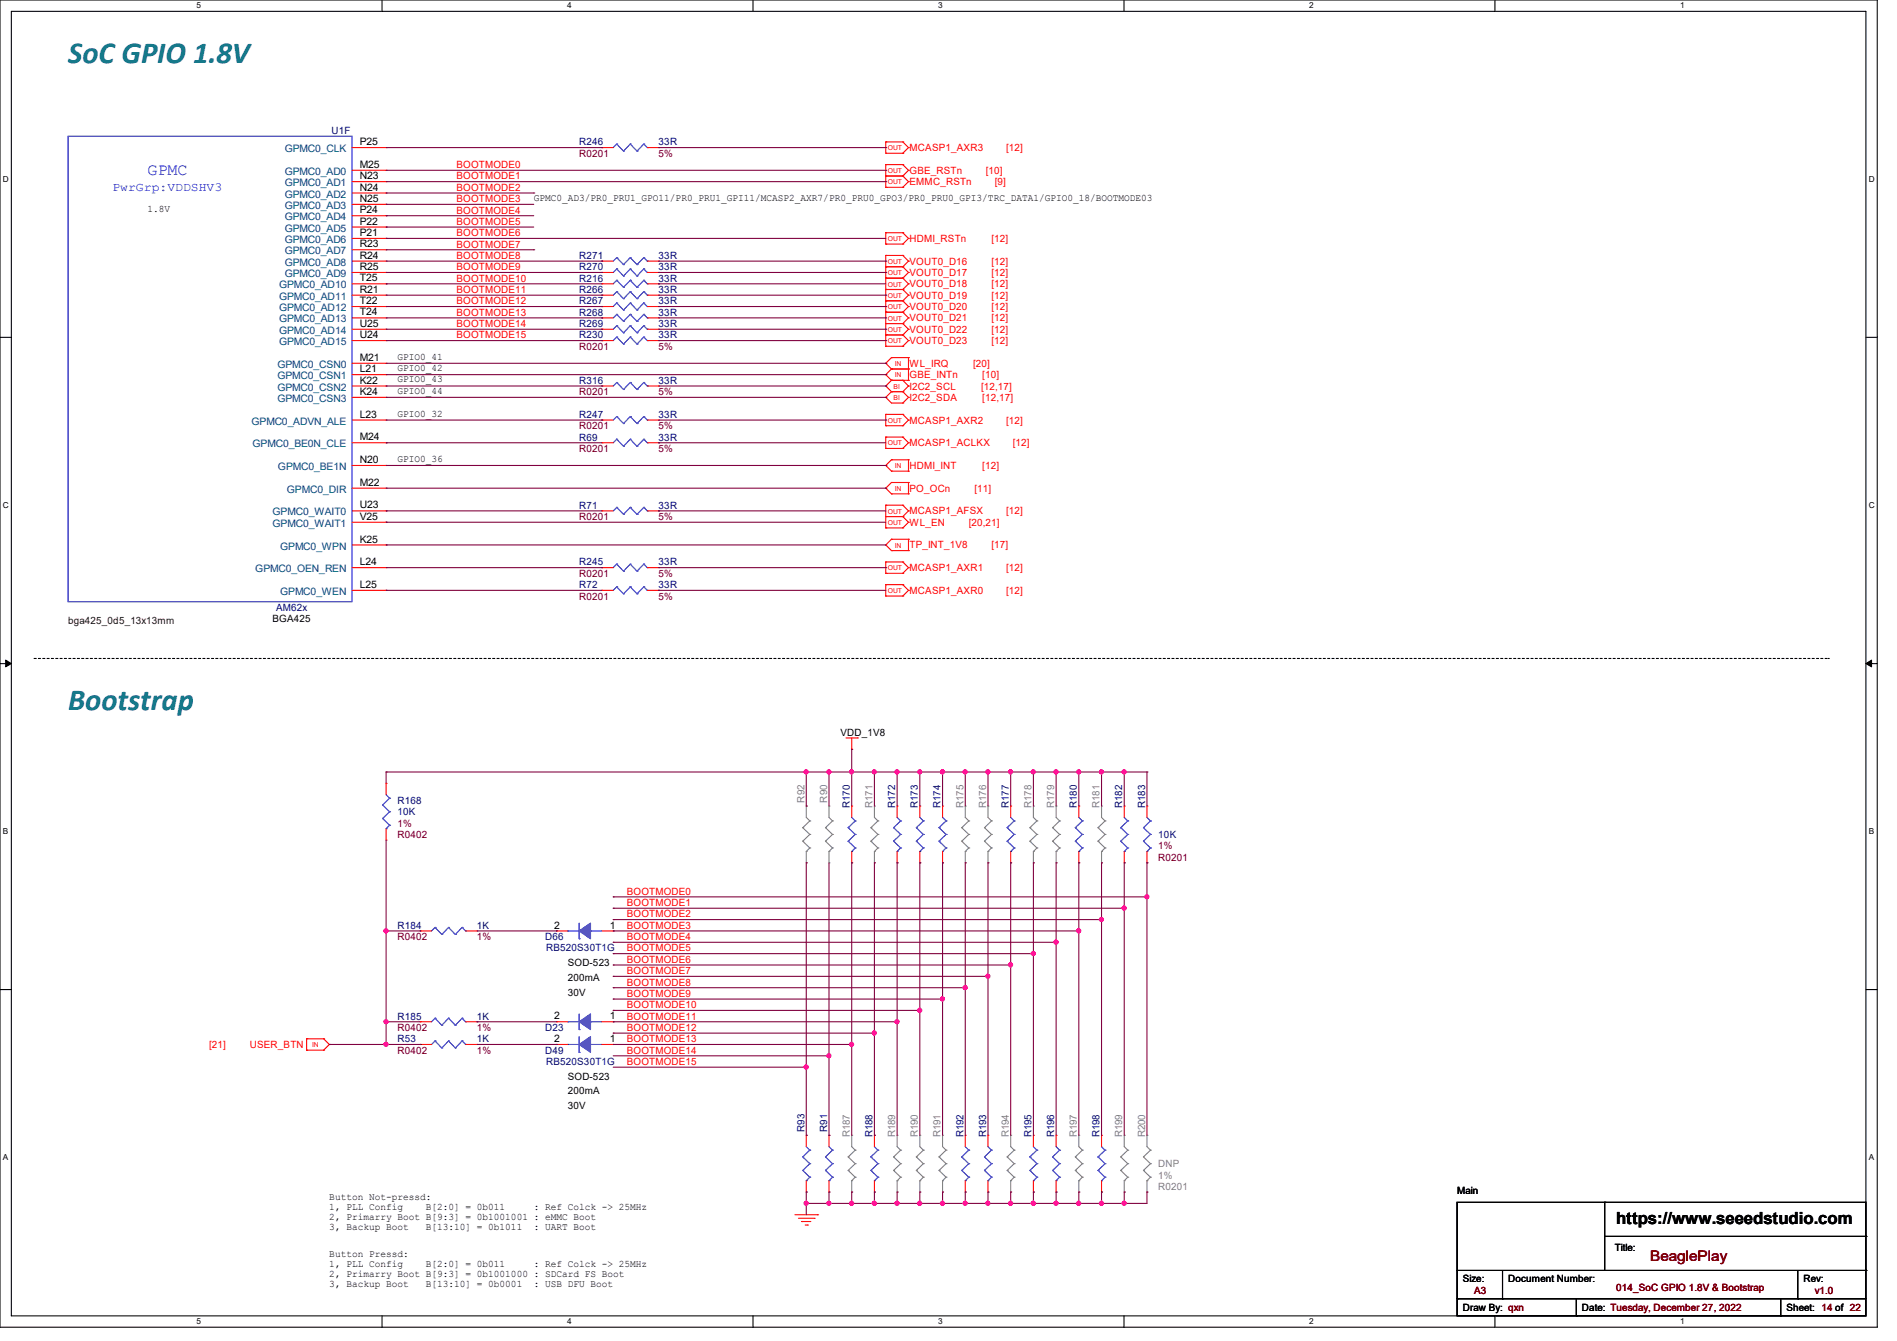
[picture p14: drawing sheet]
<svg xmlns="http://www.w3.org/2000/svg" width="297mm" height="210mm" viewBox="0 0 297 210" stroke-linecap="round" stroke-linejoin="round" font-family="sans-serif">
<defs><g id="words">
<g font-size="4.8" fill="#008080">
<text x="10.7" y="9.9">SoC GPIO 1.8V</text>
<text x="10.7" y="111.3">Bootstrap</text>
</g>
<text font-size="2.6" fill="#00f" x="23.1" y="27.3">GPMC</text>
<text font-size="2.6" x="253" y="191.8">https://www.seeedstudio.com</text>
<text font-size="2.3" fill="#800000" x="258.4" y="197.5">BeaglePlay</text>
<text font-size="1.9" fill="#00f" x="17.6" y="30">PwrGrp:VDDSHV3</text>
<g font-size="1.6" fill="#004080">
<text x="44.6" y="23.8">GPMC0_CLK</text>
<text x="44.6" y="27.4">GPMC0_AD0</text>
<text x="44.6" y="29.2">GPMC0_AD1</text>
<text x="44.6" y="30.9">GPMC0_AD2</text>
<text x="44.6" y="32.7">GPMC0_AD3</text>
<text x="44.6" y="34.5">GPMC0_AD4</text>
<text x="44.6" y="38.1">GPMC0_AD6</text>
<text x="44.6" y="36.3">GPMC0_AD5</text>
<text x="44.6" y="39.8">GPMC0_AD7</text>
<text x="44.6" y="41.6">GPMC0_AD8</text>
<text x="43.7" y="45.2">GPMC0_AD10</text>
<text x="43.7" y="46.9">GPMC0_AD11</text>
<text x="44.6" y="43.4">GPMC0_AD9</text>
<text x="43.7" y="52.3">GPMC0_AD14</text>
<text x="43.7" y="48.7">GPMC0_AD12</text>
<text x="43.7" y="50.5">GPMC0_AD13</text>
<text x="43.4" y="57.6">GPMC0_CSN0</text>
<text x="43.4" y="59.4">GPMC0_CSN1</text>
<text x="43.7" y="54.1">GPMC0_AD15</text>
<text x="43.4" y="61.2">GPMC0_CSN2</text>
<text x="43.4" y="63">GPMC0_CSN3</text>
<text x="39.4" y="66.5">GPMC0_ADVN_ALE</text>
<text x="39.5" y="70.1">GPMC0_BE0N_CLE</text>
<text x="43.5" y="73.6">GPMC0_BE1N</text>
<text x="44.9" y="77.2">GPMC0_DIR</text>
<text x="42.7" y="80.7">GPMC0_WAIT0</text>
<text x="42.7" y="82.5">GPMC0_WAIT1</text>
<text x="40" y="89.6">GPMC0_OEN_REN</text>
<text x="43.9" y="86.1">GPMC0_WPN</text>
<text x="43.9" y="93.2">GPMC0_WEN</text>
</g>
<g font-size="1.6" fill="#000080">
<text x="51.9" y="21">U1F</text>
<text x="90.7" y="22.8">R246</text>
<text x="103.1" y="22.8">33R</text>
<text x="90.7" y="40.6">R271</text>
<text x="103.1" y="40.6">33R</text>
<text x="90.7" y="45.9">R266</text>
<text x="90.7" y="44.1">R216</text>
<text x="90.7" y="47.7">R267</text>
<text x="90.7" y="42.3">R270</text>
<text x="103.1" y="45.9">33R</text>
<text x="103.1" y="44.1">33R</text>
<text x="103.1" y="47.7">33R</text>
<text x="103.1" y="42.3">33R</text>
<text x="90.7" y="49.4">R268</text>
<text x="90.7" y="53">R230</text>
<text x="90.7" y="51.2">R269</text>
<text x="103.1" y="49.4">33R</text>
<text x="103.1" y="53">33R</text>
<text x="103.1" y="51.2">33R</text>
<text x="90.7" y="60.1">R316</text>
<text x="90.7" y="65.4">R247</text>
<text x="103.1" y="60.1">33R</text>
<text x="103.1" y="65.4">33R</text>
<text x="90.7" y="69">R69</text>
<text x="103.1" y="69">33R</text>
<text x="90.7" y="79.7">R71</text>
<text x="103.1" y="79.7">33R</text>
<text x="90.7" y="88.6">R245</text>
<text x="103.1" y="88.6">33R</text>
<text x="43.2" y="95.7">AM62x</text>
<text x="90.7" y="92.1">R72</text>
<text x="103.1" y="92.1">33R</text>
<text x="62.2" y="125.9">R168</text>
<text x="62.2" y="127.7">10K</text>
<text x="133.1" y="126.6" transform="rotate(-90 133.1 126.6)">R170</text>
<text x="140.2" y="126.6" transform="rotate(-90 140.2 126.6)">R172</text>
<text x="143.7" y="126.6" transform="rotate(-90 143.7 126.6)">R173</text>
<text x="147.3" y="126.6" transform="rotate(-90 147.3 126.6)">R174</text>
<text x="157.9" y="126.6" transform="rotate(-90 157.9 126.6)">R177</text>
<text x="168.6" y="126.6" transform="rotate(-90 168.6 126.6)">R180</text>
<text x="175.7" y="126.6" transform="rotate(-90 175.7 126.6)">R182</text>
<text x="179.3" y="126.6" transform="rotate(-90 179.3 126.6)">R183</text>
<text x="181.4" y="131.2">10K</text>
<text x="62.2" y="145.5">R184</text>
<text x="74.7" y="145.5">1K</text>
<text x="85.3" y="147.2">D66</text>
<text x="85.5" y="149">RB520S30T1G</text>
<text x="62.2" y="159.7">R185</text>
<text x="74.7" y="159.7">1K</text>
<text x="85.3" y="161.5">D23</text>
<text x="62.2" y="163.2">R53</text>
<text x="74.7" y="163.2">1K</text>
<text x="85.3" y="165">D49</text>
<text x="85.5" y="166.8">RB520S30T1G</text>
<text x="125.9" y="177.2" transform="rotate(-90 125.9 177.2)">R93</text>
<text x="129.5" y="177.2" transform="rotate(-90 129.5 177.2)">R91</text>
<text x="136.6" y="178.1" transform="rotate(-90 136.6 178.1)">R188</text>
<text x="150.8" y="178.1" transform="rotate(-90 150.8 178.1)">R192</text>
<text x="154.4" y="178.1" transform="rotate(-90 154.4 178.1)">R193</text>
<text x="161.5" y="178.1" transform="rotate(-90 161.5 178.1)">R195</text>
<text x="165.1" y="178.1" transform="rotate(-90 165.1 178.1)">R196</text>
<text x="172.2" y="178.1" transform="rotate(-90 172.2 178.1)">R198</text>
</g>
<g font-size="1.6">
<text x="56.3" y="22.7">P25</text>
<text x="56.3" y="26.3">M25</text>
<text x="56.3" y="28.1">N23</text>
<text x="56.3" y="29.8">N24</text>
<text x="23.1" y="33.2">1.8V</text>
<text x="56.3" y="31.6">N25</text>
<text x="56.3" y="35.2">P22</text>
<text x="56.3" y="33.4">P24</text>
<text x="83.6" y="31.5">GPMC0_AD3/PR0_PRU1_GPO11/PR0_PRU1_GPI11/MCASP2_AXR7/PR0_PRU0_GPO3/PR0_PRU0_GPI3/TRC_DATA1/GPIO0_18/BOOTMODE03</text>
<text x="56.3" y="37">P21</text>
<text x="56.3" y="38.7">R23</text>
<text x="56.3" y="40.5">R24</text>
<text x="56.3" y="42.3">R25</text>
<text x="56.3" y="44.1">T25</text>
<text x="56.3" y="45.8">R21</text>
<text x="56.3" y="47.6">T22</text>
<text x="56.3" y="53">U24</text>
<text x="56.3" y="51.2">U25</text>
<text x="56.3" y="49.4">T24</text>
<text x="56.3" y="56.5">M21</text>
<text x="56.3" y="58.3">L21</text>
<text x="62.2" y="59.9">GPIO0_43</text>
<text x="62.2" y="58.1">GPIO0_42</text>
<text x="62.2" y="56.3">GPIO0_41</text>
<text x="56.3" y="65.4">L23</text>
<text x="56.3" y="60.1">K22</text>
<text x="56.3" y="61.8">K24</text>
<text x="62.2" y="61.7">GPIO0_44</text>
<text x="62.2" y="65.2">GPIO0_32</text>
<text x="56.3" y="69">M24</text>
<text x="56.3" y="76.1">M22</text>
<text x="56.3" y="72.5">N20</text>
<text x="62.2" y="72.3">GPIO0_36</text>
<text x="56.3" y="79.6">U23</text>
<text x="56.3" y="81.4">V25</text>
<text x="56.3" y="85">K25</text>
<text x="56.3" y="88.5">L24</text>
<text x="56.3" y="92.1">L25</text>
<text x="42.7" y="97.4">BGA425</text>
<text x="131.6" y="115.2">VDD_1V8</text>
<text x="86.8" y="145.4">2</text>
<text x="95.5" y="145.4">1</text>
<text x="88.9" y="151.3">SOD-523</text>
<text x="88.9" y="153.6">200mA</text>
<text x="88.9" y="156">30V</text>
<text x="86.8" y="159.6">2</text>
<text x="95.5" y="159.6">1</text>
<text x="86.8" y="163.2">2</text>
<text x="95.5" y="163.2">1</text>
<text x="88.9" y="169.1">SOD-523</text>
<text x="88.9" y="171.4">200mA</text>
<text x="88.9" y="173.7">30V</text>
<text x="51.6" y="187.9">Button Not-pressd:</text>
<text x="51.6" y="189.5">1, PLL Config</text>
<text x="51.6" y="191">2, Primarry Boot B[9:3] = 0b1001001 : eMMC Boot</text>
<text x="66.7" y="189.5">B[2:0] = 0b011</text>
<text x="83.6" y="189.5">: Ref Colck -&gt; 25MHz</text>
<text x="228.1" y="187.1">Main</text>
<text x="51.6" y="192.6">3, Backup Boot</text>
<text x="51.6" y="196.8">Button Pressd:</text>
<text x="66.7" y="192.6">B[13:10] = 0b1011</text>
<text x="83.6" y="192.6">: UART Boot</text>
<text x="252.8" y="196">Title:</text>
<text x="51.6" y="198.4">1, PLL Config</text>
<text x="51.6" y="199.9">2, Primarry Boot B[9:3] = 0b1001000 : SDCard FS Boot</text>
<text x="51.6" y="201.5">3, Backup Boot</text>
<text x="66.7" y="198.4">B[2:0] = 0b011</text>
<text x="66.7" y="201.5">B[13:10] = 0b0001</text>
<text x="83.6" y="198.4">: Ref Colck -&gt; 25MHz</text>
<text x="83.6" y="201.5">: USB DFU Boot</text>
<text x="229" y="200.7">Size:</text>
<text x="236.1" y="200.7">Document Number:</text>
<text x="282.4" y="200.7">Rev:</text>
<text x="229" y="205.4">Draw By: qxn</text>
<text x="247.7" y="205.4">Date: Tuesday, December 27, 2022</text>
<text x="279.7" y="205.4">Sheet: 14 of 22</text>
</g>
<g font-size="1.6" fill="#f00">
<text x="142.4" y="23.7">MCASP1_AXR3</text>
<text x="157.5" y="23.7">[12]</text>
<text x="71.5" y="26.3">BOOTMODE0</text>
<text x="71.5" y="28.1">BOOTMODE1</text>
<text x="71.5" y="29.9">BOOTMODE2</text>
<text x="142.4" y="27.2">GBE_RSTn</text>
<text x="142.4" y="29">EMMC_RSTn</text>
<text x="154.3" y="27.2">[10]</text>
<text x="155.7" y="29">[9]</text>
<text x="71.5" y="31.7">BOOTMODE3</text>
<text x="71.5" y="33.4">BOOTMODE4</text>
<text x="71.5" y="35.2">BOOTMODE5</text>
<text x="71.5" y="37">BOOTMODE6</text>
<text x="71.5" y="38.8">BOOTMODE7</text>
<text x="71.5" y="40.6">BOOTMODE8</text>
<text x="142.4" y="37.9">HDMI_RSTn</text>
<text x="142.4" y="41.4">VOUT0_D16</text>
<text x="155.2" y="37.9">[12]</text>
<text x="155.2" y="41.4">[12]</text>
<text x="71.5" y="42.3">BOOTMODE9</text>
<text x="71.5" y="44.1">BOOTMODE10</text>
<text x="71.5" y="45.9">BOOTMODE11</text>
<text x="71.5" y="47.7">BOOTMODE12</text>
<text x="142.4" y="43.2">VOUT0_D17</text>
<text x="142.4" y="45">VOUT0_D18</text>
<text x="142.4" y="46.8">VOUT0_D19</text>
<text x="155.2" y="43.2">[12]</text>
<text x="155.2" y="45">[12]</text>
<text x="155.2" y="46.8">[12]</text>
<text x="71.5" y="49.4">BOOTMODE13</text>
<text x="71.5" y="51.2">BOOTMODE14</text>
<text x="71.5" y="53">BOOTMODE15</text>
<text x="142.4" y="48.6">VOUT0_D20</text>
<text x="142.4" y="50.3">VOUT0_D21</text>
<text x="142.4" y="52.1">VOUT0_D22</text>
<text x="142.4" y="53.9">VOUT0_D23</text>
<text x="155.2" y="48.6">[12]</text>
<text x="155.2" y="50.3">[12]</text>
<text x="155.2" y="52.1">[12]</text>
<text x="155.2" y="53.9">[12]</text>
<text x="142.4" y="59.2">GBE_INTn</text>
<text x="142.4" y="57.4">WL_IRQ</text>
<text x="152.4" y="57.4">[20]</text>
<text x="153.8" y="59.2">[10]</text>
<text x="142.4" y="61">I2C2_SCL</text>
<text x="142.4" y="62.8">I2C2_SDA</text>
<text x="153.6" y="61">[12,17]</text>
<text x="153.8" y="62.8">[12,17]</text>
<text x="142.4" y="69.9">MCASP1_ACLKX</text>
<text x="142.4" y="66.3">MCASP1_AXR2</text>
<text x="157.5" y="66.3">[12]</text>
<text x="158.6" y="69.9">[12]</text>
<text x="142.4" y="73.4">HDMI_INT</text>
<text x="142.4" y="77">PO_OCn</text>
<text x="152.6" y="77">[11]</text>
<text x="153.8" y="73.4">[12]</text>
<text x="142.4" y="80.6">MCASP1_AFSX</text>
<text x="142.4" y="82.3">WL_EN</text>
<text x="151.7" y="82.3">[20,21]</text>
<text x="157.5" y="80.6">[12]</text>
<text x="142.4" y="89.4">MCASP1_AXR1</text>
<text x="142.4" y="85.9">TP_INT_1V8</text>
<text x="155.2" y="85.9">[17]</text>
<text x="157.5" y="89.4">[12]</text>
<text x="142.4" y="93">MCASP1_AXR0</text>
<text x="157.5" y="93">[12]</text>
<text x="98.1" y="140.1">BOOTMODE0</text>
<text x="98.1" y="141.9">BOOTMODE1</text>
<text x="98.1" y="143.7">BOOTMODE2</text>
<text x="98.1" y="145.5">BOOTMODE3</text>
<text x="98.1" y="147.2">BOOTMODE4</text>
<text x="98.1" y="149">BOOTMODE5</text>
<text x="98.1" y="150.8">BOOTMODE6</text>
<text x="98.1" y="152.6">BOOTMODE7</text>
<text x="98.1" y="154.3">BOOTMODE8</text>
<text x="98.1" y="156.1">BOOTMODE9</text>
<text x="98.1" y="157.9">BOOTMODE10</text>
<text x="98.1" y="159.7">BOOTMODE11</text>
<text x="98.1" y="161.5">BOOTMODE12</text>
<text x="32.7" y="164.1">[21]</text>
<text x="39.1" y="164.1">USER_BTN</text>
<text x="98.1" y="163.2">BOOTMODE13</text>
<text x="98.1" y="165">BOOTMODE14</text>
<text x="98.1" y="166.8">BOOTMODE15</text>
</g>
<g font-size="1.6" fill="#800000">
<text x="90.7" y="24.6">R0201</text>
<text x="103.1" y="24.6">5%</text>
<text x="90.7" y="54.8">R0201</text>
<text x="103.1" y="54.8">5%</text>
<text x="90.7" y="61.9">R0201</text>
<text x="103.1" y="61.9">5%</text>
<text x="90.7" y="70.8">R0201</text>
<text x="90.7" y="67.2">R0201</text>
<text x="103.1" y="70.8">5%</text>
<text x="103.1" y="67.2">5%</text>
<text x="90.7" y="81.4">R0201</text>
<text x="103.1" y="81.4">5%</text>
<text x="90.7" y="93.9">R0201</text>
<text x="90.7" y="90.3">R0201</text>
<text x="103.1" y="93.9">5%</text>
<text x="103.1" y="90.3">5%</text>
<text x="62.2" y="129.5">1%</text>
<text x="62.2" y="131.2">R0402</text>
<text x="181.4" y="133">1%</text>
<text x="181.4" y="134.8">R0201</text>
<text x="62.2" y="147.2">R0402</text>
<text x="74.7" y="147.2">1%</text>
<text x="62.2" y="161.5">R0402</text>
<text x="74.7" y="161.5">1%</text>
<text x="62.2" y="165">R0402</text>
<text x="74.7" y="165">1%</text>
<text x="230.8" y="202.7">A3</text>
<text x="253" y="202.2">014_SoC GPIO 1.8V &amp; Bootstrap</text>
<text x="284.1" y="202.7">v1.0</text>
</g>
<text font-size="1.6" fill="#400000" x="10.7" y="97.8">bga425_0d5_13x13mm</text>
<g font-size="1.6" fill="#808080">
<text x="125.9" y="125.7" transform="rotate(-90 125.9 125.7)">R92</text>
<text x="129.5" y="125.7" transform="rotate(-90 129.5 125.7)">R90</text>
<text x="136.6" y="126.6" transform="rotate(-90 136.6 126.6)">R171</text>
<text x="150.8" y="126.6" transform="rotate(-90 150.8 126.6)">R175</text>
<text x="154.4" y="126.6" transform="rotate(-90 154.4 126.6)">R176</text>
<text x="161.5" y="126.6" transform="rotate(-90 161.5 126.6)">R178</text>
<text x="165.1" y="126.6" transform="rotate(-90 165.1 126.6)">R179</text>
<text x="172.2" y="126.6" transform="rotate(-90 172.2 126.6)">R181</text>
<text x="133.1" y="178.1" transform="rotate(-90 133.1 178.1)">R187</text>
<text x="140.2" y="178.1" transform="rotate(-90 140.2 178.1)">R189</text>
<text x="143.7" y="178.1" transform="rotate(-90 143.7 178.1)">R190</text>
<text x="147.3" y="178.1" transform="rotate(-90 147.3 178.1)">R191</text>
<text x="157.9" y="178.1" transform="rotate(-90 157.9 178.1)">R194</text>
<text x="168.6" y="178.1" transform="rotate(-90 168.6 178.1)">R197</text>
<text x="175.7" y="178.1" transform="rotate(-90 175.7 178.1)">R199</text>
<text x="179.3" y="178.1" transform="rotate(-90 179.3 178.1)">R200</text>
<text x="181.4" y="182.8">DNP</text>
<text x="181.4" y="184.6">1%</text>
<text x="181.4" y="186.3">R0201</text>
</g>
<g font-size="1.3">
<text x="30.8" y="1.3">5</text>
<text x="88.8" y="1.3">4</text>
<text x="146.9" y="1.3">3</text>
<text x="205" y="1.3">2</text>
<text x="263.1" y="1.3">1</text>
<text x=".5" y="28.4">D</text>
<text x="292.6" y="28.4">D</text>
<text x=".5" y="79.5">C</text>
<text x="292.6" y="79.5">C</text>
<text x=".5" y="130.6">B</text>
<text x="292.6" y="130.6">B</text>
<text x=".5" y="181.7">A</text>
<text x="292.6" y="181.7">A</text>
<text x="30.8" y="207.4">5</text>
<text x="88.8" y="207.4">4</text>
<text x="146.9" y="207.4">3</text>
<text x="205" y="207.4">2</text>
<text x="263.1" y="207.4">1</text>
</g>
<g font-size="1.1" fill="#f00">
<text x="139" y="23.5">OUT</text>
<text x="139" y="27.1">OUT</text>
<text x="139" y="28.9">OUT</text>
<text x="139" y="37.8">OUT</text>
<text x="139" y="41.3">OUT</text>
<text x="139" y="43.1">OUT</text>
<text x="139" y="44.9">OUT</text>
<text x="139" y="46.7">OUT</text>
<text x="139" y="48.4">OUT</text>
<text x="139" y="50.2">OUT</text>
<text x="139" y="52">OUT</text>
<text x="139" y="53.8">OUT</text>
<text x="140.1" y="59.1">IN</text>
<text x="140.1" y="57.3">IN</text>
<text x="139.9" y="60.9">BI</text>
<text x="139.9" y="62.7">BI</text>
<text x="139" y="69.8">OUT</text>
<text x="139" y="66.2">OUT</text>
<text x="140.1" y="73.3">IN</text>
<text x="140.1" y="76.9">IN</text>
<text x="139" y="80.4">OUT</text>
<text x="139" y="82.2">OUT</text>
<text x="139" y="89.3">OUT</text>
<text x="140.1" y="85.8">IN</text>
<text x="139" y="92.9">OUT</text>
<text x="48.9" y="164">IN</text>
</g>
</g></defs>
<path d="M0 0h293.9v207.9h-293.9zM1.8 1.8h290.3v204.3h-290.3z" fill="none" stroke="#000" stroke-width=".17"/>
<g fill="#fff">
<path d="M30.8 .2h.7v1.4h-.7z"/>
<path d="M30.8 206.2h.7v1.4h-.7z"/>
</g>
<path d="M59.8 0v1.8M59.8 206.1v1.8" fill="none" stroke="#000" stroke-width=".17"/>
<g fill="#fff">
<path d="M88.8 .2h.7v1.4h-.7z"/>
<path d="M88.8 206.2h.7v1.4h-.7z"/>
</g>
<path d="M117.9 0v1.8M117.9 206.1v1.8" fill="none" stroke="#000" stroke-width=".17"/>
<g fill="#fff">
<path d="M146.9 .2h.7v1.4h-.7z"/>
<path d="M146.9 206.2h.7v1.4h-.7z"/>
</g>
<path d="M176 0v1.8M176 206.1v1.8" fill="none" stroke="#000" stroke-width=".17"/>
<g fill="#fff">
<path d="M205 .2h.7v1.4h-.7z"/>
<path d="M205 206.2h.7v1.4h-.7z"/>
</g>
<path d="M234.1 0v1.8M234.1 206.1v1.8" fill="none" stroke="#000" stroke-width=".17"/>
<g fill="#fff">
<path d="M263.1 .2h.6v1.4h-.6z"/>
<path d="M263.1 206.2h.6v1.4h-.6z"/>
<path d="M.5 27.3h.9v1.4h-.9z"/>
<path d="M292.6 27.3h.9v1.4h-.9z"/>
<path d="M.5 78.4h.9v1.4h-.9z"/>
<path d="M292.6 78.4h.9v1.4h-.9z"/>
</g>
<path d="M0 52.8h1.8M292.1 52.8h1.8" fill="none" stroke="#000" stroke-width=".17"/>
<g fill="#fff">
<path d="M.5 129.5h.8v1.4h-.8z"/>
<path d="M292.6 129.5h.8v1.4h-.8z"/>
</g>
<path d="M0 103.9h1.8M292.1 103.9h1.8" fill="none" stroke="#000" stroke-width=".17"/>
<path d="M.9 103.4l.9 .5-.9 .5zM292.1 103.9l.9-.5v1z" fill="#000" stroke="#000" stroke-width=".16"/>
<g fill="#fff">
<path d="M.5 180.5h.8v1.4h-.8z"/>
<path d="M292.6 180.5h.8v1.4h-.8z"/>
</g>
<g fill="none" stroke="#000" stroke-width=".17">
<path d="M0 155h1.8M292.1 155h1.8M228.1 188.3h64v17.8h-64zM228.1 199h64M235.2 199v4.4M251.2 188.3h.1M251.2 188.3v10.7M251.2 193.6h40.9M281.5 199v4.4M292.1 199h.1M292.1 193.6h.1M228.1 203.4h.1"/>
<path d="M228.1 203.4h64M235.2 203.4h.1M246.8 206.1h.1M246.8 203.4v2.7M278.8 206.1h.1M278.8 203.4v2.7M281.5 203.4h.1"/>
</g>
<path d="M5.3 103.1h281M286.3 103.1h.1" fill="none" stroke="#000" stroke-width=".17" stroke-dasharray=".3"/>
<g fill="none" stroke="#f00" stroke-width=".17">
<path d="M55.1 26.7h5.4M55.1 28.4h5.4M55.1 30.2h5.4M55.1 32h5.4M55.1 37.3h5.4M55.1 35.6h5.4M55.1 33.8h5.4M55.1 23.1h5.4M55.1 39.1h5.4M60.5 26.7h.1M60.5 28.4h.1M60.5 30.2h.1"/>
<path d="M60.5 32h.1M60.5 37.3h.1M60.5 35.6h.1M60.5 33.8h.1M60.5 23.1h.1M60.5 39.1h.1M94.2 23.1h.1M94.2 23.1h1.8M101.3 23.1h1.8M103.1 23.1h.1M138.7 36.4h.1M138.7 38.2h.1"/>
<path d="M138.7 22.2h.1M138.7 24h.1M138.7 25.8h.1M138.7 27.6h.1M138.7 29.3h.1M138.7 38.2h2.7M138.7 36.4h2.7M138.7 22.2v1.8M138.7 25.8v3.5M138.7 36.4v1.8M138.7 24h2.7M138.7 22.2h2.7"/>
<path d="M138.7 27.6h2.7M138.7 25.8h2.7M138.7 29.3h2.7M141.4 36.4h.1M141.4 38.2h.1M141.4 22.2h.1M141.4 24h.1M141.4 25.8h.1M141.4 27.6h.1M141.4 29.3h.1M141.4 36.4l.8 .9M141.4 22.2l.8 .9"/>
<path d="M141.4 25.8l.8 .9M141.4 27.6l.8 .8M142.2 37.3h.1M142.2 23.1h.1M142.2 26.7h.1M142.2 28.4h.1M142.2 37.3l-.8 .9M142.2 23.1l-.8 .9M142.2 26.7l-.8 .9M142.2 28.4l-.8 .9M55.1 53.3h5.4M55.1 51.6h5.4"/>
<path d="M55.1 40.9h5.4M55.1 42.7h5.4M55.1 44.4h5.4M55.1 46.2h5.4M55.1 48h5.4M55.1 49.8h5.4M55.1 56.9h5.4M55.1 58.7h5.4M60.5 53.3h.1M60.5 51.6h.1M60.5 40.9h.1M60.5 42.7h.1"/>
<path d="M60.5 44.4h.1M60.5 46.2h.1M60.5 48h.1M60.5 49.8h.1M60.5 56.9h.1M60.5 58.7h.1M94.2 46.2h.1M94.2 44.4h.1M94.2 48h.1M94.2 49.8h.1M94.2 53.3h.1M94.2 51.6h.1"/>
<path d="M94.2 42.7h.1M94.2 40.9h.1M94.2 53.3h1.8M94.2 51.6h1.8M94.2 40.9h1.8M94.2 42.7h1.8M94.2 44.4h1.8M94.2 46.2h1.8M94.2 48h1.8M94.2 49.8h1.8M101.3 53.3h1.8M101.3 51.6h1.8"/>
<path d="M101.3 40.9h1.8M101.3 42.7h1.8M101.3 44.4h1.8M101.3 46.2h1.8M101.3 48h1.8M101.3 49.8h1.8M103.1 46.2h.1M103.1 44.4h.1M103.1 48h.1M103.1 49.8h.1M103.1 53.3h.1M103.1 51.6h.1"/>
<path d="M103.1 42.7h.1M103.1 40.9h.1M138.7 58.7h.1M138.7 56.9h.1M138.7 40h.1M138.7 41.8h.1M138.7 43.6h.1M138.7 45.3h.1M138.7 47.1h.1M138.7 48.9h.1M138.7 50.7h.1M138.7 52.5h.1"/>
<path d="M138.7 54.2h.1M138.7 58.7l.9 .9M138.7 40v14.2M138.7 56.9l.9 .9M138.7 41.8h2.7M138.7 40h2.7M138.7 43.6h2.7M138.7 45.3h2.7M138.7 47.1h2.7M138.7 48.9h2.7M138.7 50.7h2.7M138.7 52.5h2.7"/>
<path d="M138.7 54.2h2.7M139.6 57.8h.1M139.6 59.6h.1M139.6 56h.1M139.6 57.8l-.9 .9M139.6 59.6h2.6M139.6 57.8h2.6M139.6 59.6l-.9 .9M139.6 56l-.9 .9M139.6 56h2.6M141.4 59.6h.1M141.4 40h.1"/>
<path d="M141.4 41.8h.1M141.4 43.6h.1M141.4 45.3h.1M141.4 47.1h.1M141.4 48.9h.1M141.4 50.7h.1M141.4 52.5h.1M141.4 54.2h.1M141.4 59.6l.8 .9M141.4 40l.8 .9M141.4 41.8l.8 .9M141.4 43.6l.8 .8"/>
<path d="M141.4 45.3l.8 .9M141.4 47.1l.8 .9M141.4 48.9l.8 .9M141.4 50.7l.8 .9M141.4 52.5l.8 .8M142.2 57.8h.1M142.2 59.6h.1M142.2 56h.1M142.2 40.9h.1M142.2 42.7h.1M142.2 44.4h.1M142.2 46.2h.1"/>
<path d="M142.2 48h.1M142.2 49.8h.1M142.2 51.6h.1M142.2 53.3h.1M142.2 56v3.6M142.2 53.3l-.8 .9M142.2 40.9l-.8 .9M142.2 42.7l-.8 .9M142.2 44.4l-.8 .9M142.2 46.2l-.8 .9M142.2 48l-.8 .9M142.2 49.8l-.8 .9"/>
<path d="M142.2 51.6l-.8 .9M55.1 65.8h5.4M55.1 76.5h5.4M55.1 72.9h5.4M55.1 69.3h5.4M55.1 60.5h5.4M55.1 62.2h5.4M60.5 65.8h.1M60.5 76.5h.1M60.5 72.9h.1M60.5 69.3h.1M60.5 60.5h.1"/>
<path d="M60.5 62.2h.1M94.2 69.3h.1M94.2 60.5h.1M94.2 65.8h.1M94.2 65.8h1.8M94.2 69.3h1.8M94.2 60.5h1.8M101.3 65.8h1.8M101.3 69.3h1.8M101.3 60.5h1.8M103.1 69.3h.1M103.1 60.5h.1"/>
<path d="M103.1 65.8h.1M138.7 72.9h.1M138.7 60.5h.1M138.7 62.2h.1M138.7 76.5h.1M138.7 68.5h.1M138.7 70.2h.1M138.7 79.1h.1M138.7 64.9h.1M138.7 66.7h.1M138.7 72.9l.9 .9M138.7 60.5l.9 .8"/>
<path d="M138.7 64.9v1.8M138.7 68.5v1.7M138.7 79.1v3.6M138.7 62.2l.9 .9h1.8M138.7 76.5l.9 .8M138.7 70.2h2.7M138.7 68.5h2.7M138.7 79.1h2.7M138.7 66.7h2.7M138.7 64.9h2.7M139.6 72h.1M139.6 73.8h.1"/>
<path d="M139.6 61.3h.1M139.6 75.6h.1M139.6 77.3h.1M139.6 72l-.9 .9M139.6 73.8h2.6M139.6 72h2.6M139.6 61.3h1.8M139.6 61.3l-.9 .9M139.6 75.6l-.9 .9M139.6 77.3h2.6M139.6 75.6h2.6M141.4 61.3h.1"/>
<path d="M141.4 63.1h.1M141.4 68.5h.1M141.4 70.2h.1M141.4 79.1h.1M141.4 64.9h.1M141.4 66.7h.1M141.4 61.3l.8 .9M141.4 64.9l.8 .9M141.4 79.1l.8 .9M141.4 68.5l.8 .8M142.2 72h.1M142.2 73.8h.1"/>
<path d="M142.2 60.5h.1M142.2 62.2h.1M142.2 75.6h.1M142.2 77.3h.1M142.2 69.3h.1M142.2 65.8h.1M142.2 72v1.8M142.2 75.6v1.7M142.2 60.5l-.8 .8M142.2 62.2l-.8 .9M142.2 69.3l-.8 .9M142.2 65.8l-.8 .9"/>
<path d="M55.1 80h5.4M55.1 81.8h5.4M55.1 85.3h5.4M55.1 88.9h5.4M55.1 92.5h5.4M60.5 80h.1M60.5 81.8h.1M60.5 85.3h.1M60.5 88.9h.1M60.5 92.5h.1M94.2 80h.1M94.2 92.5h.1"/>
<path d="M94.2 88.9h.1M94.2 80h1.8M94.2 88.9h1.8M94.2 92.5h1.8M101.3 80h1.8M101.3 88.9h1.8M101.3 92.5h1.8M103.1 80h.1M103.1 92.5h.1M103.1 88.9h.1M138.7 80.9h.1M138.7 91.6h.1"/>
<path d="M138.7 93.3h.1M138.7 88h.1M138.7 89.8h.1M138.7 85.3h.1M138.7 82.7h.1M138.7 88v1.8M138.7 91.6v1.7M138.7 80.9h2.7M138.7 93.3h2.7M138.7 91.6h2.7M138.7 85.3l.9 .9M138.7 89.8h2.7"/>
<path d="M138.7 88h2.7M138.7 82.7h2.7M139.6 84.5h.1M139.6 86.2h.1M139.6 84.5l-.9 .8M139.6 86.2h2.6M139.6 84.5h2.6M141.4 80.9h.1M141.4 91.6h.1M141.4 93.3h.1M141.4 88h.1M141.4 89.8h.1"/>
<path d="M141.4 82.7h.1M141.4 91.6l.8 .9M141.4 88l.8 .9M141.4 80.9l.8 .9M142.2 80h.1M142.2 92.5h.1M142.2 88.9h.1M142.2 84.5h.1M142.2 86.2h.1M142.2 81.8h.1M142.2 84.5v1.7M142.2 80l-.8 .9"/>
<path d="M142.2 92.5l-.8 .8M142.2 88.9l-.8 .9M142.2 81.8l-.8 .9M132.5 115.6h1.7M133.3 117.3h.1M133.3 115.6v1.7M134.2 115.6h.1M60.5 122.7h.1M60.5 131.6h.1M60.5 122.7v1.8M60.5 129.8v1.8M133.3 126.2h.1"/>
<path d="M133.3 135.1h.1M133.3 126.2v1.8M133.3 133.3v1.8M140.5 126.2h.1M140.5 135.1h.1M140.5 126.2v1.8M140.5 133.3v1.8M144 126.2h.1M144 135.1h.1M144 126.2v1.8M144 133.3v1.8M147.6 126.2h.1"/>
<path d="M147.6 135.1h.1M147.6 126.2v1.8M147.6 133.3v1.8M158.2 126.2h.1M158.2 135.1h.1M158.2 126.2v1.8M158.2 133.3v1.8M168.9 126.2h.1M168.9 135.1h.1M168.9 126.2v1.8M168.9 133.3v1.8M176 126.2h.1"/>
<path d="M176 135.1h.1M176 126.2v1.8M176 133.3v1.8M179.6 126.2h.1M179.6 135.1h.1M179.6 126.2v1.8M179.6 133.3v1.8M65.8 145.8h.1M65.8 145.8h1.8M72.9 145.8h1.8M74.7 145.8h.1M87.1 145.8h.1"/>
<path d="M87.1 145.8h1.8M94.2 145.8h1.8M96 145.8h.1M48 162.7h.1M48 164.5h.1M48 164.5h2.7M48 162.7h2.7M48 162.7v1.8M50.7 162.7h.1M50.7 164.5h.1M50.7 162.7l.9 .9M51.6 163.6h.1"/>
<path d="M51.6 163.6l-.9 .9M65.8 163.6h.1M65.8 160h.1M65.8 163.6h1.8M65.8 160h1.8M72.9 163.6h1.8M72.9 160h1.8M74.7 163.6h.1M74.7 160h.1M87.1 163.6h.1M87.1 160h.1M87.1 163.6h1.8"/>
<path d="M87.1 160h1.8M94.2 163.6h1.8M94.2 160h1.8M96 163.6h.1M96 160h.1M126.2 177.8h.1M126.2 177.8v1.8M129.8 177.8h.1M129.8 177.8v1.8M136.9 177.8h.1M136.9 177.8v1.8M151.1 177.8h.1"/>
<path d="M151.1 177.8v1.8M154.7 177.8h.1M154.7 177.8v1.8M161.8 177.8h.1M161.8 177.8v1.8M165.4 177.8h.1M165.4 177.8v1.8M172.5 177.8h.1M172.5 177.8v1.8M124.5 190.2h3.5M125 190.8h2.5M125.5 191.3h.1"/>
<path d="M125.5 191.3h1.5M126.1 191.9h.3M126.2 186.7h.1M126.2 184.9v1.8M126.4 191.9h.1M127.5 190.8h.1M128 190.2h.1M129.8 186.7h.1M129.8 184.9v1.8M136.9 186.7h.1M136.9 184.9v1.8M151.1 186.7h.1"/>
<path d="M151.1 184.9v1.8M154.7 186.7h.1M154.7 184.9v1.8M161.8 186.7h.1M161.8 184.9v1.8M165.4 186.7h.1M165.4 184.9v1.8M172.5 186.7h.1M172.5 184.9v1.8"/>
</g>
<g fill="none" stroke="#00f" stroke-width=".17">
<path d="M10.7 21.3h44.4v72.9h-44.4zM96.6 22.6h.1M96.6 22.6l-.6 .5M96.6 22.6l1 1.1M97.6 23.7h.1M98.7 22.6h.1M98.7 22.6l-1.1 1.1M98.7 22.6l1 1.1M99.7 23.7h.1M100.8 22.6h.1M100.8 22.6l-1.1 1.1M100.8 22.6l.5 .5"/>
<path d="M101.3 23.1h.1M96.6 45.7h.1M96.6 43.9h.1M96.6 47.5h.1M96.6 49.2h.1M96.6 59.9h.1M96.6 52.8h.1M96.6 51h.1M96.6 42.1h.1M96.6 40.3h.1M96.6 45.7l-.6 .5M96.6 45.7l1 1.1"/>
<path d="M96.6 43.9l-.6 .5M96.6 43.9l1 1.1M96.6 47.5l-.6 .5M96.6 47.5l1 1.1M96.6 49.2l-.6 .6M96.6 49.2l1 1.1M96.6 59.9l-.6 .6M96.6 59.9l1 1.1M96.6 52.8l-.6 .5M96.6 52.8l1 1.1M96.6 51l-.6 .6M96.6 51l1 1.1"/>
<path d="M96.6 42.1l-.6 .6M96.6 42.1l1 1.1M96.6 40.3l-.6 .6M96.6 40.3l1 1.1M97.6 46.8h.1M97.6 45h.1M97.6 48.6h.1M97.6 50.3h.1M97.6 53.9h.1M97.6 52.1h.1M97.6 43.2h.1M97.6 41.4h.1"/>
<path d="M98.7 45.7h.1M98.7 43.9h.1M98.7 47.5h.1M98.7 49.2h.1M98.7 59.9h.1M98.7 52.8h.1M98.7 51h.1M98.7 42.1h.1M98.7 40.3h.1M98.7 45.7l-1.1 1.1M98.7 45.7l1 1.1M98.7 43.9l-1.1 1.1"/>
<path d="M98.7 43.9l1 1.1M98.7 47.5l-1.1 1.1M98.7 47.5l1 1.1M98.7 49.2l-1.1 1.1M98.7 49.2l1 1.1M98.7 59.9l-1.1 1.1M98.7 59.9l1 1.1M98.7 52.8l-1.1 1.1M98.7 52.8l1 1.1M98.7 51l-1.1 1.1M98.7 51l1 1.1M98.7 42.1l-1.1 1.1"/>
<path d="M98.7 42.1l1 1.1M98.7 40.3l-1.1 1.1M98.7 40.3l1 1.1M99.7 46.8h.1M99.7 45h.1M99.7 48.6h.1M99.7 50.3h.1M99.7 53.9h.1M99.7 52.1h.1M99.7 43.2h.1M99.7 41.4h.1M100.8 45.7h.1"/>
<path d="M100.8 43.9h.1M100.8 47.5h.1M100.8 49.2h.1M100.8 59.9h.1M100.8 52.8h.1M100.8 51h.1M100.8 42.1h.1M100.8 40.3h.1M100.8 45.7l-1.1 1.1M100.8 45.7l.5 .5M100.8 43.9l-1.1 1.1M100.8 43.9l.5 .5"/>
<path d="M100.8 47.5l-1.1 1.1M100.8 47.5l.5 .5M100.8 49.2l-1.1 1.1M100.8 49.2l.5 .6M100.8 59.9l-1.1 1.1M100.8 59.9l.5 .6M100.8 52.8l-1.1 1.1M100.8 52.8l.5 .5M100.8 51l-1.1 1.1M100.8 51l.5 .6M100.8 42.1l-1.1 1.1M100.8 42.1l.5 .6"/>
<path d="M100.8 40.3l-1.1 1.1M100.8 40.3l.5 .6M101.3 46.2h.1M101.3 44.4h.1M101.3 48h.1M101.3 49.8h.1M101.3 53.3h.1M101.3 51.6h.1M101.3 42.7h.1M101.3 40.9h.1M96.6 68.8h.1M96.6 79.5h.1"/>
<path d="M96.6 65.2h.1M96.6 68.8l-.6 .5M96.6 68.8l1 1.1M96.6 79.5l-.6 .5M96.6 79.5l1 1.1M96.6 65.2l-.6 .6M96.6 65.2l1 1.1M97.6 69.9h.1M97.6 61h.1M97.6 66.3h.1M98.7 68.8h.1M98.7 79.5h.1"/>
<path d="M98.7 65.2h.1M98.7 68.8l-1.1 1.1M98.7 68.8l1 1.1M98.7 79.5l-1.1 1.1M98.7 79.5l1 1.1M98.7 65.2l-1.1 1.1M98.7 65.2l1 1.1M99.7 69.9h.1M99.7 61h.1M99.7 66.3h.1M100.8 68.8h.1M100.8 79.5h.1"/>
<path d="M100.8 65.2h.1M100.8 68.8l-1.1 1.1M100.8 68.8l.5 .5M100.8 79.5l-1.1 1.1M100.8 79.5l.5 .5M100.8 65.2l-1.1 1.1M100.8 65.2l.5 .6M101.3 69.3h.1M101.3 60.5h.1M101.3 65.8h.1M96.6 91.9h.1M96.6 88.3h.1"/>
<path d="M96.6 91.9l-.6 .6M96.6 91.9l1 1.1M96.6 88.3l-.6 .6M96.6 88.3l1 1.2M97.6 80.6h.1M97.6 93h.1M97.6 89.5h.1M98.7 91.9h.1M98.7 88.3h.1M98.7 91.9l-1.1 1.1M98.7 91.9l1 1.1M98.7 88.3l-1.1 1.2"/>
<path d="M98.7 88.3l1 1.2M99.7 80.6h.1M99.7 93h.1M99.7 89.5h.1M100.8 91.9h.1M100.8 88.3h.1M100.8 91.9l-1.1 1.1M100.8 91.9l.5 .6M100.8 88.3l-1.1 1.2M100.8 88.3l.5 .6M101.3 80h.1M101.3 92.5h.1"/>
<path d="M101.3 88.9h.1M59.9 126.1h.1M59.9 128.2h.1M59.9 126.1l1.1 1M59.9 128.2l1.1 1M60.5 129.8h.1M60.5 124.5l.5 .5M61 125h.1M61 127.1h.1M61 129.2h.1M61 125l-1.1 1.1M61 127.1l-1.1 1.1"/>
<path d="M61 129.2l-.5 .6M132.8 129.6h.1M132.8 131.7h.1M132.8 129.6l1.1 1.1M132.8 131.7l1.1 1.1M133.3 133.3h.1M133.3 128l.6 .6M133.9 128.6h.1M133.9 130.7h.1M133.9 132.8h.1M133.9 128.6l-1.1 1M133.9 130.7l-1.1 1"/>
<path d="M133.9 132.8l-.6 .5M139.9 129.6h.1M139.9 131.7h.1M139.9 129.6l1.1 1.1M139.9 131.7l1.1 1.1M140.5 133.3h.1M140.5 128l.5 .6M141 128.6h.1M141 130.7h.1M141 132.8h.1M141 128.6l-1.1 1M141 130.7l-1.1 1"/>
<path d="M141 132.8l-.5 .5M143.5 129.6h.1M143.5 131.7h.1M143.5 129.6l1.1 1.1M143.5 131.7l1.1 1.1M144 133.3h.1M144 128l.6 .6M144.6 128.6h.1M144.6 130.7h.1M144.6 132.8h.1M144.6 128.6l-1.1 1M144.6 130.7l-1.1 1"/>
<path d="M144.6 132.8l-.6 .5M147 129.6h.1M147 131.7h.1M147 129.6l1.1 1.1M147 131.7l1.1 1.1M147.6 133.3h.1M147.6 128l.5 .6M148.1 128.6h.1M148.1 130.7h.1M148.1 132.8h.1M148.1 128.6l-1.1 1M148.1 130.7l-1.1 1"/>
<path d="M148.1 132.8l-.5 .5M157.7 129.6h.1M157.7 131.7h.1M157.7 129.6l1.1 1.1M157.7 131.7l1.1 1.1M158.2 133.3h.1M158.2 128l.6 .6M158.8 128.6h.1M158.8 130.7h.1M158.8 132.8h.1M158.8 128.6l-1.1 1M158.8 130.7l-1.1 1"/>
<path d="M158.8 132.8l-.6 .5M168.4 129.6h.1M168.4 131.7h.1M168.4 129.6l1.1 1.1M168.4 131.7l1.1 1.1M168.9 133.3h.1M168.9 128l.6 .6M169.5 128.6h.1M169.5 130.7h.1M169.5 132.8h.1M169.5 128.6l-1.1 1M169.5 130.7l-1.1 1"/>
<path d="M169.5 132.8l-.6 .5M175.5 129.6h.1M175.5 131.7h.1M175.5 129.6l1.1 1.1M175.5 131.7l1.1 1.1M176 133.3h.1M176 128l.6 .6M176.6 128.6h.1M176.6 130.7h.1M176.6 132.8h.1M176.6 128.6l-1.1 1M176.6 130.7l-1.1 1"/>
<path d="M176.6 132.8l-.6 .5M179 129.6h.1M179 131.7h.1M179 129.6l1.1 1.1M179 131.7l1.1 1.1M179.6 133.3h.1M179.6 128l.5 .6M180.1 128.6h.1M180.1 130.7h.1M180.1 132.8h.1M180.1 128.6l-1.1 1M180.1 130.7l-1.1 1"/>
<path d="M180.1 132.8l-.5 .5M68.1 145.2h.1M68.1 159.5h.1M68.1 145.2l-.5 .6M68.1 145.2l1.1 1.1M68.1 159.5l-.5 .5M68.1 159.5l1.1 1.1M69.2 146.3h.1M70.2 145.2h.1M70.2 159.5h.1M70.2 145.2l-1 1.1M70.2 145.2l1.1 1.1"/>
<path d="M70.2 159.5l-1 1.1M70.2 159.5l1.1 1.1M71.3 146.3h.1M72.3 145.2h.1M72.3 159.5h.1M72.3 145.2l-1 1.1M72.3 145.2l.6 .6M72.3 159.5l-1 1.1M72.3 159.5l.6 .5M72.9 145.8h.1M88.9 145.8h.1M88.9 145.8h1.8"/>
<path d="M90.7 147h.1M90.7 144.6v2.4M90.7 158.8v2.4M92.5 145.8h.1M92.5 145.8h1.7M68.1 163h.1M68.1 163l-.5 .6M68.1 163l1.1 1.1M69.2 164.1h.1M69.2 160.6h.1M70.2 163h.1M70.2 163l-1 1.1"/>
<path d="M70.2 163l1.1 1.1M71.3 164.1h.1M71.3 160.6h.1M72.3 163h.1M72.3 163l-1 1.1M72.3 163l.6 .6M72.9 163.6h.1M72.9 160h.1M88.9 163.6h.1M88.9 160h.1M88.9 163.6h1.8M88.9 160h1.8"/>
<path d="M90.7 164.8h.1M90.7 161.2h.1M90.7 162.3v2.5M92.5 163.6h.1M92.5 160h.1M92.5 163.6h1.7M92.5 160h1.7M126.2 179.6l.6 .5M129.8 179.6l.5 .5M136.9 179.6l.6 .5M151.1 179.6l.6 .5M154.7 179.6l.5 .5"/>
<path d="M161.8 179.6l.5 .5M165.4 179.6l.5 .5M172.5 179.6l.5 .5M125.7 181.2h.1M125.7 183.3h.1M125.7 181.2l1.1 1M125.7 183.3l1.1 1.1M126.2 184.9h.1M126.8 180.1h.1M126.8 182.2h.1M126.8 184.4h.1M126.8 180.1l-1.1 1.1"/>
<path d="M126.8 182.2l-1.1 1.1M126.8 184.4l-.6 .5M129.2 181.2h.1M129.2 183.3h.1M129.2 181.2l1.1 1M129.2 183.3l1.1 1.1M129.8 184.9h.1M130.3 180.1h.1M130.3 182.2h.1M130.3 184.4h.1M130.3 180.1l-1.1 1.1M130.3 182.2l-1.1 1.1"/>
<path d="M130.3 184.4l-.5 .5M136.4 181.2h.1M136.4 183.3h.1M136.4 181.2l1.1 1M136.4 183.3l1.1 1.1M136.9 184.9h.1M137.5 180.1h.1M137.5 182.2h.1M137.5 184.4h.1M137.5 180.1l-1.1 1.1M137.5 182.2l-1.1 1.1M137.5 184.4l-.6 .5"/>
<path d="M150.6 181.2h.1M150.6 183.3h.1M150.6 181.2l1.1 1M150.6 183.3l1.1 1.1M151.1 184.9h.1M151.7 180.1h.1M151.7 182.2h.1M151.7 184.4h.1M151.7 180.1l-1.1 1.1M151.7 182.2l-1.1 1.1M151.7 184.4l-.6 .5M154.1 181.2h.1"/>
<path d="M154.1 183.3h.1M154.1 181.2l1.1 1M154.1 183.3l1.1 1.1M154.7 184.9h.1M155.2 180.1h.1M155.2 182.2h.1M155.2 184.4h.1M155.2 180.1l-1.1 1.1M155.2 182.2l-1.1 1.1M155.2 184.4l-.5 .5M161.2 181.2h.1M161.2 183.3h.1"/>
<path d="M161.2 181.2l1.1 1M161.2 183.3l1.1 1.1M161.8 184.9h.1M162.3 180.1h.1M162.3 182.2h.1M162.3 184.4h.1M162.3 180.1l-1.1 1.1M162.3 182.2l-1.1 1.1M162.3 184.4l-.5 .5M164.8 181.2h.1M164.8 183.3h.1M164.8 181.2l1.1 1"/>
<path d="M164.8 183.3l1.1 1.1M165.4 184.9h.1M165.9 180.1h.1M165.9 182.2h.1M165.9 184.4h.1M165.9 180.1l-1.1 1.1M165.9 182.2l-1.1 1.1M165.9 184.4l-.5 .5M171.9 181.2h.1M171.9 183.3h.1M171.9 181.2l1.1 1M171.9 183.3l1.1 1.1"/>
<path d="M172.5 184.9h.1M173 180.1h.1M173 182.2h.1M173 184.4h.1M173 180.1l-1.1 1.1M173 182.2l-1.1 1.1M173 184.4l-.5 .5"/>
</g>
<g fill="none" stroke="#808080" stroke-width=".17">
<path d="M125.7 129.6h.1M125.7 131.7h.1M125.7 129.6l1.1 1.1M125.7 131.7l1.1 1.1M126.2 133.3h.1M126.2 126.2h.1M126.2 135.1h.1M126.2 126.2v1.8l.6 .6M126.2 133.3v1.8M126.8 128.6h.1M126.8 130.7h.1M126.8 132.8h.1"/>
<path d="M126.8 128.6l-1.1 1M126.8 130.7l-1.1 1M126.8 132.8l-.6 .5M129.2 129.6h.1M129.2 131.7h.1M129.2 129.6l1.1 1.1M129.2 131.7l1.1 1.1M129.8 133.3h.1M129.8 126.2h.1M129.8 135.1h.1M129.8 126.2v1.8l.5 .6M129.8 133.3v1.8"/>
<path d="M130.3 128.6h.1M130.3 130.7h.1M130.3 132.8h.1M130.3 128.6l-1.1 1M130.3 130.7l-1.1 1M130.3 132.8l-.5 .5M136.4 129.6h.1M136.4 131.7h.1M136.4 129.6l1.1 1.1M136.4 131.7l1.1 1.1M136.9 133.3h.1M136.9 126.2h.1"/>
<path d="M136.9 135.1h.1M136.9 126.2v1.8l.6 .6M136.9 133.3v1.8M137.5 128.6h.1M137.5 130.7h.1M137.5 132.8h.1M137.5 128.6l-1.1 1M137.5 130.7l-1.1 1M137.5 132.8l-.6 .5M150.6 129.6h.1M150.6 131.7h.1M150.6 129.6l1.1 1.1"/>
<path d="M150.6 131.7l1.1 1.1M151.1 133.3h.1M151.1 126.2h.1M151.1 135.1h.1M151.1 126.2v1.8l.6 .6M151.1 133.3v1.8M151.7 128.6h.1M151.7 130.7h.1M151.7 132.8h.1M151.7 128.6l-1.1 1M151.7 130.7l-1.1 1M151.7 132.8l-.6 .5"/>
<path d="M154.1 129.6h.1M154.1 131.7h.1M154.1 129.6l1.1 1.1M154.1 131.7l1.1 1.1M154.7 133.3h.1M154.7 126.2h.1M154.7 135.1h.1M154.7 126.2v1.8l.5 .6M154.7 133.3v1.8M155.2 128.6h.1M155.2 130.7h.1M155.2 132.8h.1"/>
<path d="M155.2 128.6l-1.1 1M155.2 130.7l-1.1 1M155.2 132.8l-.5 .5M161.2 129.6h.1M161.2 131.7h.1M161.2 129.6l1.1 1.1M161.2 131.7l1.1 1.1M161.8 133.3h.1M161.8 126.2h.1M161.8 135.1h.1M161.8 126.2v1.8l.5 .6M161.8 133.3v1.8"/>
<path d="M162.3 128.6h.1M162.3 130.7h.1M162.3 132.8h.1M162.3 128.6l-1.1 1M162.3 130.7l-1.1 1M162.3 132.8l-.5 .5M164.8 129.6h.1M164.8 131.7h.1M164.8 129.6l1.1 1.1M164.8 131.7l1.1 1.1M165.4 133.3h.1M165.4 126.2h.1"/>
<path d="M165.4 135.1h.1M165.4 126.2v1.8l.5 .6M165.4 133.3v1.8M165.9 128.6h.1M165.9 130.7h.1M165.9 132.8h.1M165.9 128.6l-1.1 1M165.9 130.7l-1.1 1M165.9 132.8l-.5 .5M171.9 129.6h.1M171.9 131.7h.1M171.9 129.6l1.1 1.1"/>
<path d="M171.9 131.7l1.1 1.1M172.5 133.3h.1M172.5 126.2h.1M172.5 135.1h.1M172.5 126.2v1.8l.5 .6M172.5 133.3v1.8M173 128.6h.1M173 130.7h.1M173 132.8h.1M173 128.6l-1.1 1M173 130.7l-1.1 1M173 132.8l-.5 .5"/>
<path d="M133.3 177.8h.1M133.3 177.8v1.8l.6 .5M140.5 177.8h.1M140.5 177.8v1.8l.5 .5M144 177.8h.1M144 177.8v1.8l.6 .5M147.6 177.8h.1M147.6 177.8v1.8l.5 .5M158.2 177.8h.1M158.2 177.8v1.8l.6 .5M168.9 177.8h.1M168.9 177.8v1.8l.6 .5"/>
<path d="M176 177.8h.1M176 177.8v1.8l.6 .5M179.6 177.8h.1M179.6 177.8v1.8l.5 .5M132.8 181.2h.1M132.8 183.3h.1M132.8 181.2l1.1 1M132.8 183.3l1.1 1.1M133.3 184.9h.1M133.3 186.7h.1M133.3 184.9v1.8M133.9 180.1h.1"/>
<path d="M133.9 182.2h.1M133.9 184.4h.1M133.9 180.1l-1.1 1.1M133.9 182.2l-1.1 1.1M133.9 184.4l-.6 .5M139.9 181.2h.1M139.9 183.3h.1M139.9 181.2l1.1 1M139.9 183.3l1.1 1.1M140.5 184.9h.1M140.5 186.7h.1M140.5 184.9v1.8"/>
<path d="M141 180.1h.1M141 182.2h.1M141 184.4h.1M141 180.1l-1.1 1.1M141 182.2l-1.1 1.1M141 184.4l-.5 .5M143.5 181.2h.1M143.5 183.3h.1M143.5 181.2l1.1 1M143.5 183.3l1.1 1.1M144 184.9h.1M144 186.7h.1"/>
<path d="M144 184.9v1.8M144.6 180.1h.1M144.6 182.2h.1M144.6 184.4h.1M144.6 180.1l-1.1 1.1M144.6 182.2l-1.1 1.1M144.6 184.4l-.6 .5M147 181.2h.1M147 183.3h.1M147 181.2l1.1 1M147 183.3l1.1 1.1M147.6 184.9h.1"/>
<path d="M147.6 186.7h.1M147.6 184.9v1.8M148.1 180.1h.1M148.1 182.2h.1M148.1 184.4h.1M148.1 180.1l-1.1 1.1M148.1 182.2l-1.1 1.1M148.1 184.4l-.5 .5M157.7 181.2h.1M157.7 183.3h.1M157.7 181.2l1.1 1M157.7 183.3l1.1 1.1"/>
<path d="M158.2 184.9h.1M158.2 186.7h.1M158.2 184.9v1.8M158.8 180.1h.1M158.8 182.2h.1M158.8 184.4h.1M158.8 180.1l-1.1 1.1M158.8 182.2l-1.1 1.1M158.8 184.4l-.6 .5M168.4 181.2h.1M168.4 183.3h.1M168.4 181.2l1.1 1"/>
<path d="M168.4 183.3l1.1 1.1M168.9 184.9h.1M168.9 186.7h.1M168.9 184.9v1.8M169.5 180.1h.1M169.5 182.2h.1M169.5 184.4h.1M169.5 180.1l-1.1 1.1M169.5 182.2l-1.1 1.1M169.5 184.4l-.6 .5M175.5 181.2h.1M175.5 183.3h.1"/>
<path d="M175.5 181.2l1.1 1M175.5 183.3l1.1 1.1M176 184.9h.1M176 186.7h.1M176 184.9v1.8M176.6 180.1h.1M176.6 182.2h.1M176.6 184.4h.1M176.6 180.1l-1.1 1.1M176.6 182.2l-1.1 1.1M176.6 184.4l-.6 .5M179 181.2h.1"/>
<path d="M179 183.3h.1M179 181.2l1.1 1M179 183.3l1.1 1.1M179.6 184.9h.1M179.6 186.7h.1M179.6 184.9v1.8M180.1 180.1h.1M180.1 182.2h.1M180.1 184.4h.1M180.1 180.1l-1.1 1.1M180.1 182.2l-1.1 1.1M180.1 184.4l-.5 .5"/>
</g>
<g fill="#00f" stroke="#00f" stroke-width=".17">
<path d="M90.7 145.8l1.8-1.2v2.4z" fill-rule="evenodd"/>
<path d="M90.7 163.6l1.8-1.3v2.5z" fill-rule="evenodd"/>
<path d="M90.7 160l1.8-1.2v2.4z" fill-rule="evenodd"/>
</g>
<g fill="none" stroke="#800040" stroke-width=".17">
<path d="M60.5 32h.1M60.5 33.8h.1M60.5 35.6h.1M60.5 37.3h.1M60.5 26.7h78.2M60.5 28.4h78.2M60.5 30.2h23.1M60.5 32h23.1M60.5 33.8h23.1M60.5 35.6h23.1M60.5 37.3h78.2M60.5 39.1h23.1"/>
<path d="M60.5 23.1h33.7M83.6 30.2h.1M83.6 39.1h.1M94.2 23.1h.1M103.1 23.1h35.6M138.7 26.7h.1M138.7 28.4h.1M138.7 23.1h.1M60.5 44.4h.1M60.5 40.9h33.7M60.5 42.7h33.7M60.5 44.4h33.7"/>
<path d="M60.5 46.2h33.7M60.5 48h33.7M60.5 49.8h33.7M60.5 56.9h78.2M60.5 58.7h78.2M60.5 51.6h33.7M60.5 53.3h33.7M94.2 40.9h.1M94.2 42.7h.1M94.2 46.2h.1M94.2 48h.1M94.2 49.8h.1"/>
<path d="M94.2 51.6h.1M94.2 53.3h.1M103.1 44.4h.1M103.1 40.9h35.6M103.1 42.7h35.6M103.1 44.4h35.6M103.1 46.2h35.6M103.1 48h35.6M103.1 49.8h35.6M103.1 51.6h35.6M103.1 53.3h35.6M138.7 56.9h.1"/>
<path d="M138.7 58.7h.1M138.7 53.3h.1M138.7 46.2h.1M138.7 48h.1M138.7 49.8h.1M138.7 51.6h.1M138.7 42.7h.1M138.7 40.9h.1M60.5 69.3h.1M60.5 60.5h33.7M60.5 62.2h78.2M60.5 65.8h33.7"/>
<path d="M60.5 69.3h33.7M60.5 72.9h78.2M60.5 76.5h78.2M94.2 60.5h.1M94.2 65.8h.1M103.1 69.3h.1M103.1 60.5h35.6M103.1 65.8h35.6M103.1 69.3h35.6M138.7 62.2h.1M138.7 72.9h.1M138.7 76.5h.1"/>
<path d="M138.7 65.8h.1M138.7 60.5h.1M60.5 80h.1M60.5 92.5h.1M60.5 85.3h.1M60.5 81.8h.1M60.5 80h33.7M60.5 92.5h33.7M60.5 88.9h33.7M60.5 85.3h78.2M60.5 81.8h78.2M94.2 88.9h.1"/>
<path d="M103.1 80h.1M103.1 92.5h.1M103.1 80h35.6M103.1 92.5h35.6M103.1 88.9h35.6M138.7 88.9h.1M133.3 117.3h.1M133.3 117.3v8.9M60.5 120.9h.1M60.5 120.9h119.1M60.5 120.9v1.8M60.5 131.6v32"/>
<path d="M126.2 120.9h.1M126.2 126.2h.1M126.2 135.1h.1M126.2 120.9v5.3M126.2 135.1v42.7M129.8 120.9h.1M129.8 120.9v5.3M129.8 135.1v42.7M133.3 120.9h.1M133.3 135.1h.1M133.3 135.1v42.7M136.9 120.9h.1"/>
<path d="M136.9 135.1h.1M136.9 120.9v5.3M136.9 135.1v42.7M140.5 120.9h.1M140.5 135.1h.1M140.5 120.9v5.3M140.5 135.1v42.7M144 120.9h.1M144 135.1h.1M144 120.9v5.3M144 135.1v42.7M147.6 120.9h.1"/>
<path d="M147.6 135.1h.1M147.6 120.9v5.3M147.6 135.1v42.7M151.1 120.9h.1M151.1 135.1h.1M151.1 120.9v5.3M151.1 135.1v42.7M154.7 120.9h.1M154.7 135.1h.1M154.7 120.9v5.3M154.7 135.1v42.7M158.2 120.9h.1"/>
<path d="M158.2 135.1h.1M158.2 120.9v5.3M158.2 135.1v42.7M161.8 120.9h.1M161.8 135.1h.1M161.8 120.9v5.3M161.8 135.1v42.7M165.4 120.9h.1M165.4 135.1h.1M165.4 120.9v5.3M165.4 135.1v42.7M168.9 120.9h.1"/>
<path d="M168.9 135.1h.1M168.9 120.9v5.3M168.9 135.1v42.7M172.5 120.9h.1M172.5 135.1h.1M172.5 120.9v5.3M172.5 135.1v42.7M176 120.9h.1M176 135.1h.1M176 120.9v5.3M176 135.1v42.7M179.6 120.9h.1"/>
<path d="M179.6 135.1h.1M179.6 120.9v5.3M179.6 135.1v42.7M60.5 145.8h.1M60.5 145.8h5.3M65.8 145.8h.1M74.7 145.8h12.4M87.1 145.8h.1M96 140.5h.1M96 142.2h.1M96 144h.1M96 145.8h.1"/>
<path d="M96 147.6h.1M96 149.4h.1M96 151.1h.1M96 152.9h.1M96 154.7h.1M96 156.5h.1M96 158.2h.1M96 140.5h83.6M96 142.2h80M96 144h76.5M96 145.8h72.9M96 147.6h69.4"/>
<path d="M96 149.4h65.8M96 151.1h62.2M96 152.9h58.7M96 154.7h55.1M96 156.5h51.6M96 158.2h48M144 158.2h.1M147.6 156.5h.1M151.1 154.7h.1M154.7 152.9h.1M158.2 151.1h.1M161.8 149.4h.1"/>
<path d="M165.4 147.6h.1M168.9 145.8h.1M172.5 144h.1M176 142.2h.1M179.6 140.5h.1M51.6 163.6h.1M51.6 163.6h14.2M60.5 163.6h.1M60.5 160h.1M60.5 160h5.3M65.8 163.6h.1M74.7 160h.1"/>
<path d="M74.7 160h12.4M74.7 163.6h12.4M87.1 163.6h.1M96 160h.1M96 161.8h.1M96 160h44.5M96 161.8h40.9M96 163.6h37.3M96 165.4h33.8M96 167.1h30.2M126.2 167.1h.1M126.2 177.8h.1"/>
<path d="M129.8 165.4h.1M129.8 177.8h.1M133.3 163.6h.1M136.9 177.8h.1M140.5 160h.1M126.2 188.5h.1M126.2 186.7h.1M126.2 186.7v3.5M129.8 188.5h.1M129.8 186.7h.1M129.8 186.7v1.8M133.3 186.7h.1"/>
<path d="M133.3 188.5h.1M133.3 186.7v1.8M136.9 186.7h.1M136.9 188.5h.1M136.9 186.7v1.8M140.5 186.7h.1M140.5 188.5h.1M140.5 186.7v1.8M144 186.7h.1M144 188.5h.1M144 186.7v1.8M147.6 186.7h.1"/>
<path d="M147.6 188.5h.1M147.6 186.7v1.8M151.1 186.7h.1M151.1 188.5h.1M151.1 186.7v1.8M154.7 186.7h.1M154.7 188.5h.1M154.7 186.7v1.8M158.2 186.7h.1M158.2 188.5h.1M158.2 186.7v1.8M161.8 186.7h.1"/>
<path d="M161.8 188.5h.1M161.8 186.7v1.8M165.4 186.7h.1M165.4 188.5h.1M165.4 186.7v1.8M168.9 186.7h.1M168.9 188.5h.1M168.9 186.7v1.8M172.5 186.7h.1M172.5 188.5h.1M172.5 186.7v1.8M176 186.7h.1"/>
<path d="M176 188.5h.1M176 186.7v1.8M179.6 186.7h.1M179.6 186.7v1.8h-53.4"/>
</g>
<g fill="#f0f" stroke="#f0f" stroke-width=".17">
<circle cx="126.2" cy="120.9" r=".32"/>
<circle cx="136.9" cy="120.9" r=".32"/>
<circle cx="144" cy="120.9" r=".32"/>
<circle cx="140.4" cy="120.9" r=".32"/>
<circle cx="151.1" cy="120.9" r=".32"/>
<circle cx="147.6" cy="120.9" r=".32"/>
<circle cx="158.2" cy="120.9" r=".32"/>
<circle cx="154.7" cy="120.9" r=".32"/>
<circle cx="161.8" cy="120.9" r=".32"/>
<circle cx="168.9" cy="120.9" r=".32"/>
<circle cx="165.3" cy="120.9" r=".32"/>
<circle cx="172.4" cy="120.9" r=".32"/>
<circle cx="176" cy="120.9" r=".32"/>
<circle cx="133.3" cy="163.6" r=".32"/>
<circle cx="136.9" cy="161.8" r=".32"/>
<circle cx="140.4" cy="160" r=".32"/>
<circle cx="144" cy="158.2" r=".32"/>
<circle cx="179.6" cy="140.4" r=".32"/>
<circle cx="176" cy="142.2" r=".32"/>
<circle cx="172.4" cy="144" r=".32"/>
<circle cx="60.4" cy="160" r=".32"/>
<circle cx="60.4" cy="145.8" r=".32"/>
<circle cx="168.9" cy="145.8" r=".32"/>
<circle cx="165.3" cy="147.6" r=".32"/>
<circle cx="161.8" cy="149.3" r=".32"/>
<circle cx="158.2" cy="151.1" r=".32"/>
<circle cx="154.7" cy="152.9" r=".32"/>
<circle cx="151.1" cy="154.7" r=".32"/>
<circle cx="147.6" cy="156.4" r=".32"/>
<circle cx="60.4" cy="163.6" r=".32"/>
<circle cx="140.4" cy="188.4" r=".32"/>
<circle cx="158.2" cy="188.4" r=".32"/>
<circle cx="144" cy="188.4" r=".32"/>
<circle cx="151.1" cy="188.4" r=".32"/>
<circle cx="147.6" cy="188.4" r=".32"/>
<circle cx="154.7" cy="188.4" r=".32"/>
<circle cx="161.8" cy="188.4" r=".32"/>
<circle cx="168.9" cy="188.4" r=".32"/>
<circle cx="165.3" cy="188.4" r=".32"/>
<circle cx="172.4" cy="188.4" r=".32"/>
<circle cx="176" cy="188.4" r=".32"/>
<circle cx="129.8" cy="120.9" r=".32"/>
<circle cx="133.3" cy="120.9" r=".32"/>
<circle cx="126.2" cy="188.4" r=".32"/>
<circle cx="129.8" cy="165.3" r=".32"/>
<circle cx="126.2" cy="167.1" r=".32"/>
<circle cx="129.8" cy="188.4" r=".32"/>
<circle cx="133.3" cy="188.4" r=".32"/>
<circle cx="136.9" cy="188.4" r=".32"/>
</g>
<use href="#words"/>
</svg>
